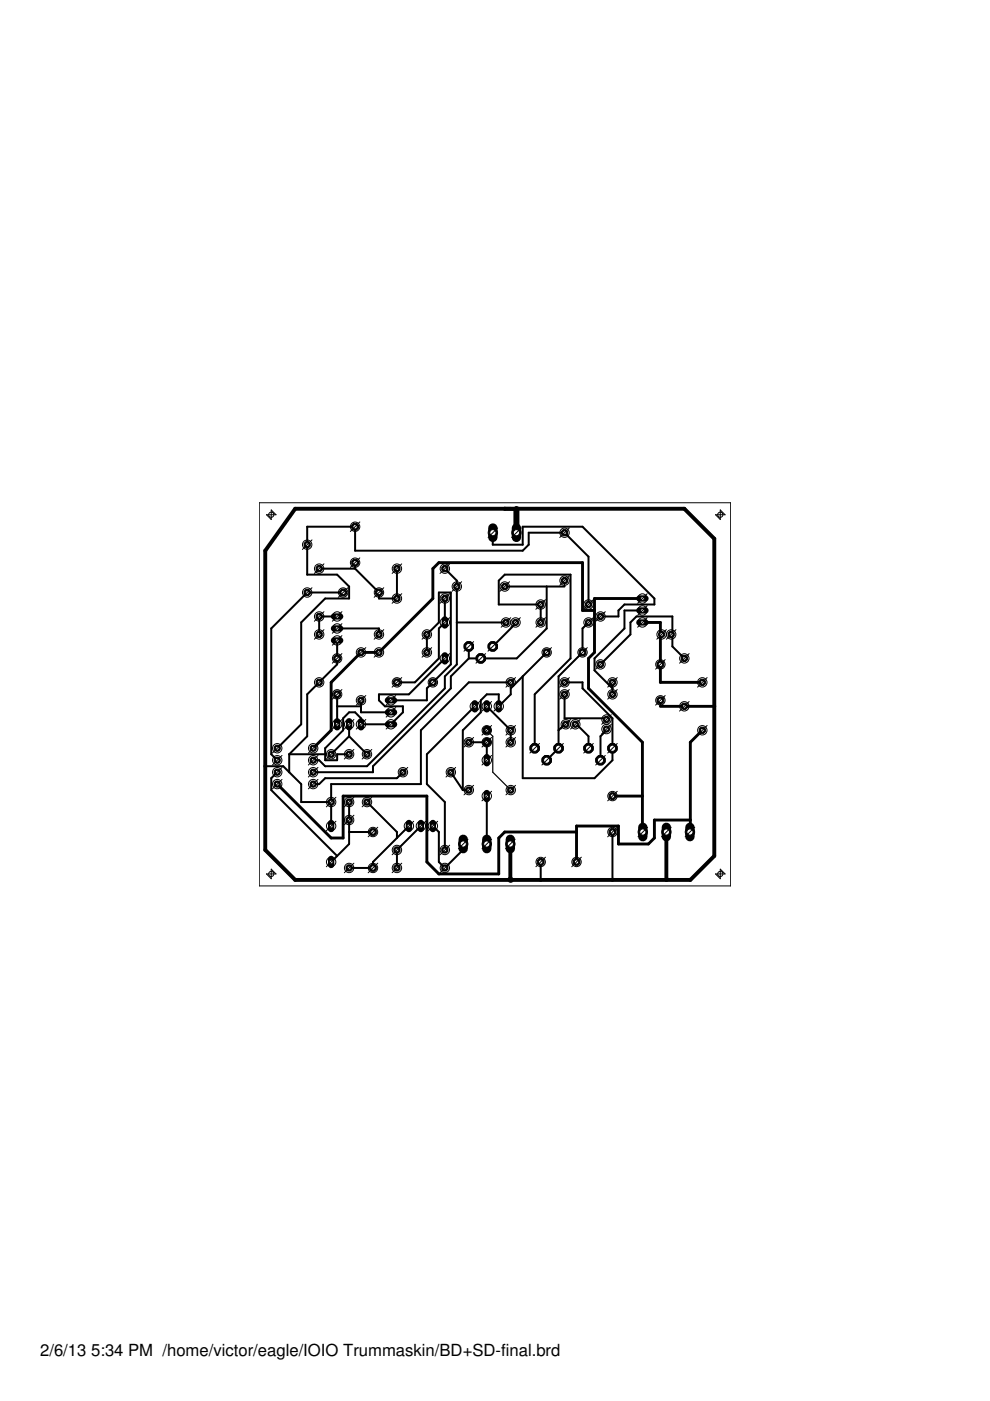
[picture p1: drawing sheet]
<svg xmlns="http://www.w3.org/2000/svg" width="210mm" height="297mm" viewBox="0 0 210 297" stroke-linecap="round" stroke-linejoin="round" font-family="sans-serif">
<defs><g id="words">
<g font-size="3.5">
<text x="8.5" y="287.5">2/6/13</text>
<text x="19.3" y="287.5">5:34 PM /home/victor/eagle/IOIO Trummaskin/BD+SD-final.brd</text>
</g>
</g></defs>
<path d="M62.6 107.9h82.5l6.3 6.3v67.3l-5 5.1h-83.8l-6.4-6.4v-63.4zM107 107.9h2.5M108.2 178.9v7.6M141.3 176.4v10.2" fill="none" stroke="#000" stroke-width=".83"/>
<path d="M109.5 107.9v5M100.7 149.1v1.3M108.2 186.5l.1 .1" fill="none" stroke="#000" stroke-width="1.3"/>
<g fill="none" stroke="#000" stroke-width=".42">
<path d="M75.3 119.3v1.3M104.5 112.9v2.6h6.3v-3.8h12.7l15.2 15.2v1.3h-6.3l-1.3 1.2v1.3h-3.8M67.7 120.6h7.6M71.5 135.8v5.1l-6.4 6.3v8.9l-3.8 3.8M71.5 133.2h8.8v1.3M71.5 130.7h-3.8v3.8M72.7 125.6h-7.6l-7.6 7.6v26.7l1.3 1.3M75.3 120.6l5 5v1.3h3.9v-6.3M90.5 138.3v-3.8l2.5-2.5v-6.4h2.6v15.3l-5.1 5v2.6h-7.6M94.3 126.9v5.1l-1.3 1.2v6.4l-5 5.1h-3.8M94.3 139.6l-7.6 7.6h-6.4v1.3l1.3 1.3h3.8v1.2l-2.5 2.6h-6.4v-1.3l-1.2-1.3h-1.3l-1.3 1.3v2.5l-3.8 3.8v2.6h2.6v-1.3h2.5M94.3 120.6l2.6 2.5v17.8l-2.6 2.5v2.5l-16.5 16.6h-8.9l-1.2-1.3h-1.3"/>
<path d="M96.9 132h10.4M99.4 139.6l-3.8 3.8v2.5l-16.5 16.6v1.2h-12.7M99.4 137.1v2.5M107 124.4h12.7M109.6 132l-5.1 5.1M114.6 132v-3.8h-8.9v-5.1l1.3-1.3h14v17.8l-7.6 7.6v11.4M115.9 138.3l-7.6 7.6v1.3l-2.6 2.6v-2.6h-2.5l-1.3 1.3v2.5l-3.8 3.8v12.7M115.9 124.4v8.8l-6.3 6.4h-10.2M124.8 132l-1.3 1.2v5.1l-5.1 5.1v15.2l-2.5 2.6M124.8 128.2v-10.2l-5.1-5.1h-7.6v2.6l-1.3 1.3h-35.5v-5.1h-10.2v10.1h6.4l2.5 2.6v2.5h-5.1l-5 5.1v21.6l-5.1 5M136.2 129.4h-3.8v3.8l-6.4 6.4v2.5l3.9 3.8M145.1 139.6l-2.5-2.5v-6.4h-7.7l-1.2 1.3v2.5l-6.4 6.4"/>
<path d="M61.3 159.9h7.6M61.3 159.9v3.8M71.5 147.2v6.4M71.5 149.8h5M74 153.6v2.5M74 156.1l-3.8 3.8M74 156.1l3.8 3.8M76.5 148.5v2.5h6.4M99.4 157.4h3.8v3.8M100.7 149.8l-10.2 10.1v6.3l3.8 3.9v10.1M103.2 149.8l5.1 5v2.6M108.3 144.7h-8.9l-10.2 10.1v11.4h-19v8.9"/>
<path d="M110.8 143.4v21.6h15.2l3.9-3.8v-8.9l-6.4-6.4v-1.2h-3.8M119.7 153.6l-1.3 1.2M119.7 147.2v5.1h8.9M122.2 153.6l2.6 2.5v2.5M128.6 154.8l-1.3 1.3v5.1M129.9 144.7v2.5M140 148.5v1.3M56.2 162.5h3.8l1.3 1.2M58.8 163.7l-1.3 1.3v2.5l14 14M61.3 163.7l2.6 2.5v3.9h6.3M74 170.1v8.8l-3.8 3.9M74 176.4h5.1"/>
<path d="M77.8 170.1l6.4 6.3v1.3M85.4 163.7l-1.2 1.3h-15.3l-1.2 1.2h-1.3M86.7 175.1l-7.6 7.7v1.2h-5.1M89.2 175.1l-5 5.1v3.8M91.8 175.1l1.2 1.3v6.4l1.3 1.2 3.8-3.8v-1.3M95.6 163.7l2.5 3.8M98.1 167.5h1.3M103.2 168.8v10.1M129.9 176.4v10.2M114.6 182.8v3.8"/>
</g>
<g fill="none" stroke="#000" stroke-width=".25">
<path d="M104.5 112.9h.1M109.3 132h.3M119.7 123.1v1.3M140 134.5h.3M142.3 134.5h.3M103.2 154.8l1.3 1.3v7.6l3.8 3.8M108.3 144.7v1.2M119.7 153.6h.3M122 153.6h.2M128.6 152.3v.2M128.6 154.6v.2M98.1 178.9h.1"/>
<path d="M136.2 176.4h.1M146.3 176.4h.1"/>
</g>
<path d="M126 129.4h-2.5v-10.1h-30.5l-1.2 1.3v6.3l-11.5 11.4h-3.8l-6.3 6.4v10.1l-3.8 3.8M136.2 126.9h-10.2v11.4l-1.2 1.3v6.3l11.4 11.5v19M136.2 132h3.8v12.7h8.9M140 149.8h11.4M148.9 154.8l-2.5 2.6v19M58.8 166.2l11.4 11.5h2.5v-8.9h17.8v14l2.5 2.5h12.7v-7.6l1.3-1.3h15.2M129.9 168.8h6.3M146.4 173.9h-7.7v3.8l-1.2 1.2h-6.4v-3.8h-8.9v7.7" fill="none" stroke="#000" stroke-width=".61"/>
<circle cx="100.7" cy="149.8" r=".4" fill="#fff" stroke="#000" stroke-width=".21"/>
<path d="M105.7 149.1v1.3" fill="none" stroke="#000" stroke-width="1.3"/>
<circle cx="105.7" cy="149.8" r=".4" fill="#fff" stroke="#000" stroke-width=".21"/>
<path d="M103.2 149.1v1.3" fill="none" stroke="#000" stroke-width="1.3"/>
<circle cx="103.2" cy="149.8" r=".4" fill="#fff" stroke="#000" stroke-width=".21"/>
<path d="M86.7 174.5v1.3" fill="none" stroke="#000" stroke-width="1.3"/>
<circle cx="86.7" cy="175.1" r=".4" fill="#fff" stroke="#000" stroke-width=".21"/>
<path d="M91.8 174.5v1.3" fill="none" stroke="#000" stroke-width="1.3"/>
<circle cx="91.8" cy="175.1" r=".4" fill="#fff" stroke="#000" stroke-width=".21"/>
<path d="M89.2 174.5v1.3" fill="none" stroke="#000" stroke-width="1.3"/>
<circle cx="89.2" cy="175.1" r=".4" fill="#fff" stroke="#000" stroke-width=".21"/>
<circle cx="99.4" cy="167.5" r=".71" fill="#000" stroke="#000" stroke-width=".21"/>
<circle cx="99.4" cy="167.5" r=".4" fill="#fff" stroke="#000" stroke-width=".21"/>
<circle cx="99.4" cy="157.4" r=".71" fill="#000" stroke="#000" stroke-width=".21"/>
<circle cx="99.4" cy="157.4" r=".4" fill="#fff" stroke="#000" stroke-width=".21"/>
<circle cx="108.3" cy="157.4" r=".71" fill="#000" stroke="#000" stroke-width=".21"/>
<circle cx="108.3" cy="157.4" r=".4" fill="#fff" stroke="#000" stroke-width=".21"/>
<circle cx="108.3" cy="167.5" r=".71" fill="#000" stroke="#000" stroke-width=".21"/>
<circle cx="108.3" cy="167.5" r=".4" fill="#fff" stroke="#000" stroke-width=".21"/>
<circle cx="108.3" cy="144.7" r=".71" fill="#000" stroke="#000" stroke-width=".21"/>
<circle cx="108.3" cy="144.7" r=".4" fill="#fff" stroke="#000" stroke-width=".21"/>
<circle cx="108.3" cy="154.8" r=".71" fill="#000" stroke="#000" stroke-width=".21"/>
<circle cx="108.3" cy="154.8" r=".4" fill="#fff" stroke="#000" stroke-width=".21"/>
<circle cx="94.3" cy="180.2" r=".71" fill="#000" stroke="#000" stroke-width=".21"/>
<circle cx="94.3" cy="180.2" r=".4" fill="#fff" stroke="#000" stroke-width=".21"/>
<circle cx="84.2" cy="180.2" r=".71" fill="#000" stroke="#000" stroke-width=".21"/>
<circle cx="84.2" cy="180.2" r=".4" fill="#fff" stroke="#000" stroke-width=".21"/>
<circle cx="84.2" cy="184" r=".71" fill="#000" stroke="#000" stroke-width=".21"/>
<circle cx="84.2" cy="184" r=".4" fill="#fff" stroke="#000" stroke-width=".21"/>
<circle cx="94.3" cy="184" r=".71" fill="#000" stroke="#000" stroke-width=".21"/>
<circle cx="94.3" cy="184" r=".4" fill="#fff" stroke="#000" stroke-width=".21"/>
<circle cx="103.2" cy="157.4" r=".87" fill="#000" stroke="#000" stroke-width=".21"/>
<circle cx="103.2" cy="157.4" r=".4" fill="#fff" stroke="#000" stroke-width=".21"/>
<circle cx="103.2" cy="154.8" r=".87" fill="#000" stroke="#000" stroke-width=".21"/>
<circle cx="103.2" cy="154.8" r=".4" fill="#fff" stroke="#000" stroke-width=".21"/>
<path d="M103.2 160.5v1.3" fill="none" stroke="#000" stroke-width="1.3"/>
<circle cx="103.2" cy="161.2" r=".4" fill="#fff" stroke="#000" stroke-width=".21"/>
<path d="M103.2 168.1v1.4" fill="none" stroke="#000" stroke-width="1.3"/>
<circle cx="103.2" cy="168.8" r=".4" fill="#fff" stroke="#000" stroke-width=".21"/>
<circle cx="79.1" cy="184" r=".78" fill="#000" stroke="#000" stroke-width=".21"/>
<circle cx="79.1" cy="184" r=".47" fill="#fff" stroke="#000" stroke-width=".21"/>
<circle cx="79.1" cy="176.4" r=".78" fill="#000" stroke="#000" stroke-width=".21"/>
<circle cx="79.1" cy="176.4" r=".47" fill="#fff" stroke="#000" stroke-width=".21"/>
<circle cx="74" cy="173.9" r=".71" fill="#000" stroke="#000" stroke-width=".21"/>
<circle cx="74" cy="173.9" r=".4" fill="#fff" stroke="#000" stroke-width=".21"/>
<circle cx="74" cy="184" r=".71" fill="#000" stroke="#000" stroke-width=".21"/>
<circle cx="74" cy="184" r=".4" fill="#fff" stroke="#000" stroke-width=".21"/>
<circle cx="74" cy="159.9" r=".71" fill="#000" stroke="#000" stroke-width=".21"/>
<circle cx="74" cy="159.9" r=".4" fill="#fff" stroke="#000" stroke-width=".21"/>
<circle cx="74" cy="170.1" r=".71" fill="#000" stroke="#000" stroke-width=".21"/>
<circle cx="74" cy="170.1" r=".4" fill="#fff" stroke="#000" stroke-width=".21"/>
<path d="M70.2 182.1v1.3" fill="none" stroke="#000" stroke-width="1.3"/>
<circle cx="70.2" cy="182.8" r=".4" fill="#fff" stroke="#000" stroke-width=".21"/>
<path d="M70.2 174.5v1.3" fill="none" stroke="#000" stroke-width="1.3"/>
<circle cx="70.2" cy="175.1" r=".4" fill="#fff" stroke="#000" stroke-width=".21"/>
<circle cx="58.8" cy="158.6" r=".66" fill="#000" stroke="#000" stroke-width=".21"/>
<circle cx="58.8" cy="158.6" r=".4" fill="#fff" stroke="#000" stroke-width=".21"/>
<circle cx="58.8" cy="161.2" r=".66" fill="#000" stroke="#000" stroke-width=".21"/>
<circle cx="58.8" cy="161.2" r=".4" fill="#fff" stroke="#000" stroke-width=".21"/>
<circle cx="66.4" cy="161.2" r=".66" fill="#000" stroke="#000" stroke-width=".21"/>
<circle cx="66.4" cy="161.2" r=".4" fill="#fff" stroke="#000" stroke-width=".21"/>
<circle cx="66.4" cy="158.6" r=".66" fill="#000" stroke="#000" stroke-width=".21"/>
<circle cx="66.4" cy="158.6" r=".4" fill="#fff" stroke="#000" stroke-width=".21"/>
<circle cx="58.8" cy="163.7" r=".66" fill="#000" stroke="#000" stroke-width=".21"/>
<circle cx="58.8" cy="163.7" r=".4" fill="#fff" stroke="#000" stroke-width=".21"/>
<circle cx="58.8" cy="166.2" r=".66" fill="#000" stroke="#000" stroke-width=".21"/>
<circle cx="58.8" cy="166.2" r=".4" fill="#fff" stroke="#000" stroke-width=".21"/>
<circle cx="66.4" cy="163.7" r=".66" fill="#000" stroke="#000" stroke-width=".21"/>
<circle cx="66.4" cy="163.7" r=".4" fill="#fff" stroke="#000" stroke-width=".21"/>
<circle cx="66.4" cy="166.2" r=".66" fill="#000" stroke="#000" stroke-width=".21"/>
<circle cx="66.4" cy="166.2" r=".4" fill="#fff" stroke="#000" stroke-width=".21"/>
<circle cx="77.8" cy="159.9" r=".71" fill="#000" stroke="#000" stroke-width=".21"/>
<circle cx="77.8" cy="159.9" r=".4" fill="#fff" stroke="#000" stroke-width=".21"/>
<circle cx="77.8" cy="170.1" r=".71" fill="#000" stroke="#000" stroke-width=".21"/>
<circle cx="77.8" cy="170.1" r=".4" fill="#fff" stroke="#000" stroke-width=".21"/>
<circle cx="70.2" cy="170.1" r=".71" fill="#000" stroke="#000" stroke-width=".21"/>
<circle cx="70.2" cy="170.1" r=".4" fill="#fff" stroke="#000" stroke-width=".21"/>
<circle cx="70.2" cy="159.9" r=".71" fill="#000" stroke="#000" stroke-width=".21"/>
<circle cx="70.2" cy="159.9" r=".4" fill="#fff" stroke="#000" stroke-width=".21"/>
<circle cx="76.5" cy="148.5" r=".71" fill="#000" stroke="#000" stroke-width=".21"/>
<circle cx="76.5" cy="148.5" r=".4" fill="#fff" stroke="#000" stroke-width=".21"/>
<circle cx="76.5" cy="138.3" r=".71" fill="#000" stroke="#000" stroke-width=".21"/>
<circle cx="76.5" cy="138.3" r=".4" fill="#fff" stroke="#000" stroke-width=".21"/>
<circle cx="90.5" cy="138.3" r=".71" fill="#000" stroke="#000" stroke-width=".21"/>
<circle cx="90.5" cy="138.3" r=".4" fill="#fff" stroke="#000" stroke-width=".21"/>
<circle cx="80.3" cy="138.3" r=".71" fill="#000" stroke="#000" stroke-width=".21"/>
<circle cx="80.3" cy="138.3" r=".4" fill="#fff" stroke="#000" stroke-width=".21"/>
<circle cx="71.5" cy="147.2" r=".78" fill="#000" stroke="#000" stroke-width=".21"/>
<circle cx="71.5" cy="147.2" r=".47" fill="#fff" stroke="#000" stroke-width=".21"/>
<circle cx="71.5" cy="139.6" r=".78" fill="#000" stroke="#000" stroke-width=".21"/>
<circle cx="71.5" cy="139.6" r=".47" fill="#fff" stroke="#000" stroke-width=".21"/>
<path d="M82.2 148.5h1.4" fill="none" stroke="#000" stroke-width="1.3"/>
<circle cx="82.9" cy="148.5" r=".4" fill="#fff" stroke="#000" stroke-width=".21"/>
<path d="M82.2 153.6h1.4" fill="none" stroke="#000" stroke-width="1.3"/>
<circle cx="82.9" cy="153.6" r=".4" fill="#fff" stroke="#000" stroke-width=".21"/>
<path d="M82.2 151h1.4" fill="none" stroke="#000" stroke-width="1.3"/>
<circle cx="82.9" cy="151" r=".4" fill="#fff" stroke="#000" stroke-width=".21"/>
<path d="M71.5 152.9v1.3" fill="none" stroke="#000" stroke-width="1.3"/>
<circle cx="71.5" cy="153.6" r=".4" fill="#fff" stroke="#000" stroke-width=".21"/>
<path d="M76.5 152.9v1.3" fill="none" stroke="#000" stroke-width="1.3"/>
<circle cx="76.5" cy="153.6" r=".4" fill="#fff" stroke="#000" stroke-width=".21"/>
<path d="M74 152.9v1.3" fill="none" stroke="#000" stroke-width="1.3"/>
<circle cx="74" cy="153.6" r=".4" fill="#fff" stroke="#000" stroke-width=".21"/>
<circle cx="91.8" cy="144.7" r=".78" fill="#000" stroke="#000" stroke-width=".21"/>
<circle cx="91.8" cy="144.7" r=".47" fill="#fff" stroke="#000" stroke-width=".21"/>
<circle cx="84.2" cy="144.7" r=".78" fill="#000" stroke="#000" stroke-width=".21"/>
<circle cx="84.2" cy="144.7" r=".47" fill="#fff" stroke="#000" stroke-width=".21"/>
<path d="M94.3 138.9v1.4" fill="none" stroke="#000" stroke-width="1.3"/>
<circle cx="94.3" cy="139.6" r=".4" fill="#fff" stroke="#000" stroke-width=".21"/>
<path d="M94.3 131.3v1.3" fill="none" stroke="#000" stroke-width="1.3"/>
<circle cx="94.3" cy="132" r=".4" fill="#fff" stroke="#000" stroke-width=".21"/>
<circle cx="84.2" cy="126.9" r=".71" fill="#000" stroke="#000" stroke-width=".21"/>
<circle cx="84.2" cy="126.9" r=".4" fill="#fff" stroke="#000" stroke-width=".21"/>
<circle cx="94.3" cy="126.9" r=".71" fill="#000" stroke="#000" stroke-width=".21"/>
<circle cx="94.3" cy="126.9" r=".4" fill="#fff" stroke="#000" stroke-width=".21"/>
<path d="M70.8 130.7h1.3" fill="none" stroke="#000" stroke-width="1.3"/>
<circle cx="71.5" cy="130.7" r=".4" fill="#fff" stroke="#000" stroke-width=".21"/>
<path d="M70.8 135.8h1.3" fill="none" stroke="#000" stroke-width="1.3"/>
<circle cx="71.5" cy="135.8" r=".4" fill="#fff" stroke="#000" stroke-width=".21"/>
<path d="M70.8 133.2h1.3" fill="none" stroke="#000" stroke-width="1.3"/>
<circle cx="71.5" cy="133.2" r=".4" fill="#fff" stroke="#000" stroke-width=".21"/>
<circle cx="67.7" cy="144.7" r=".71" fill="#000" stroke="#000" stroke-width=".21"/>
<circle cx="67.7" cy="144.7" r=".4" fill="#fff" stroke="#000" stroke-width=".21"/>
<circle cx="67.7" cy="134.5" r=".71" fill="#000" stroke="#000" stroke-width=".21"/>
<circle cx="67.7" cy="134.5" r=".4" fill="#fff" stroke="#000" stroke-width=".21"/>
<circle cx="67.7" cy="130.7" r=".71" fill="#000" stroke="#000" stroke-width=".21"/>
<circle cx="67.7" cy="130.7" r=".4" fill="#fff" stroke="#000" stroke-width=".21"/>
<circle cx="67.7" cy="120.6" r=".71" fill="#000" stroke="#000" stroke-width=".21"/>
<circle cx="67.7" cy="120.6" r=".4" fill="#fff" stroke="#000" stroke-width=".21"/>
<circle cx="80.3" cy="134.5" r=".71" fill="#000" stroke="#000" stroke-width=".21"/>
<circle cx="80.3" cy="134.5" r=".4" fill="#fff" stroke="#000" stroke-width=".21"/>
<circle cx="90.5" cy="134.5" r=".71" fill="#000" stroke="#000" stroke-width=".21"/>
<circle cx="90.5" cy="134.5" r=".4" fill="#fff" stroke="#000" stroke-width=".21"/>
<circle cx="72.7" cy="125.6" r=".78" fill="#000" stroke="#000" stroke-width=".21"/>
<circle cx="72.7" cy="125.6" r=".47" fill="#fff" stroke="#000" stroke-width=".21"/>
<circle cx="80.3" cy="125.6" r=".78" fill="#000" stroke="#000" stroke-width=".21"/>
<circle cx="80.3" cy="125.6" r=".47" fill="#fff" stroke="#000" stroke-width=".21"/>
<circle cx="75.3" cy="119.3" r=".78" fill="#000" stroke="#000" stroke-width=".21"/>
<circle cx="75.3" cy="119.3" r=".47" fill="#fff" stroke="#000" stroke-width=".21"/>
<circle cx="75.3" cy="111.7" r=".78" fill="#000" stroke="#000" stroke-width=".21"/>
<circle cx="75.3" cy="111.7" r=".47" fill="#fff" stroke="#000" stroke-width=".21"/>
<circle cx="65.1" cy="115.5" r=".71" fill="#000" stroke="#000" stroke-width=".21"/>
<circle cx="65.1" cy="115.5" r=".4" fill="#fff" stroke="#000" stroke-width=".21"/>
<circle cx="65.1" cy="125.6" r=".71" fill="#000" stroke="#000" stroke-width=".21"/>
<circle cx="65.1" cy="125.6" r=".4" fill="#fff" stroke="#000" stroke-width=".21"/>
<circle cx="95.6" cy="163.7" r=".71" fill="#000" stroke="#000" stroke-width=".21"/>
<circle cx="95.6" cy="163.7" r=".4" fill="#fff" stroke="#000" stroke-width=".21"/>
<circle cx="85.4" cy="163.7" r=".71" fill="#000" stroke="#000" stroke-width=".21"/>
<circle cx="85.4" cy="163.7" r=".4" fill="#fff" stroke="#000" stroke-width=".21"/>
<circle cx="96.9" cy="124.4" r=".71" fill="#000" stroke="#000" stroke-width=".21"/>
<circle cx="96.9" cy="124.4" r=".4" fill="#fff" stroke="#000" stroke-width=".21"/>
<circle cx="107" cy="124.4" r=".71" fill="#000" stroke="#000" stroke-width=".21"/>
<circle cx="107" cy="124.4" r=".4" fill="#fff" stroke="#000" stroke-width=".21"/>
<circle cx="119.7" cy="123.1" r=".71" fill="#000" stroke="#000" stroke-width=".21"/>
<circle cx="119.7" cy="123.1" r=".4" fill="#fff" stroke="#000" stroke-width=".21"/>
<circle cx="119.7" cy="112.9" r=".71" fill="#000" stroke="#000" stroke-width=".21"/>
<circle cx="119.7" cy="112.9" r=".4" fill="#fff" stroke="#000" stroke-width=".21"/>
<circle cx="107.3" cy="132" r=".71" fill="#000" stroke="#000" stroke-width=".21"/>
<circle cx="107.3" cy="132" r=".4" fill="#fff" stroke="#000" stroke-width=".21"/>
<circle cx="109.3" cy="132" r=".66" fill="#000" stroke="#000" stroke-width=".21"/>
<circle cx="109.3" cy="132" r=".4" fill="#fff" stroke="#000" stroke-width=".21"/>
<circle cx="94.3" cy="120.6" r=".71" fill="#000" stroke="#000" stroke-width=".21"/>
<circle cx="94.3" cy="120.6" r=".4" fill="#fff" stroke="#000" stroke-width=".21"/>
<circle cx="84.2" cy="120.6" r=".71" fill="#000" stroke="#000" stroke-width=".21"/>
<circle cx="84.2" cy="120.6" r=".4" fill="#fff" stroke="#000" stroke-width=".21"/>
<circle cx="114.6" cy="128.2" r=".71" fill="#000" stroke="#000" stroke-width=".21"/>
<circle cx="114.6" cy="128.2" r=".4" fill="#fff" stroke="#000" stroke-width=".21"/>
<circle cx="124.8" cy="128.2" r=".71" fill="#000" stroke="#000" stroke-width=".21"/>
<circle cx="124.8" cy="128.2" r=".4" fill="#fff" stroke="#000" stroke-width=".21"/>
<circle cx="124.8" cy="132" r=".71" fill="#000" stroke="#000" stroke-width=".21"/>
<circle cx="124.8" cy="132" r=".4" fill="#fff" stroke="#000" stroke-width=".21"/>
<circle cx="114.6" cy="132" r=".71" fill="#000" stroke="#000" stroke-width=".21"/>
<circle cx="114.6" cy="132" r=".4" fill="#fff" stroke="#000" stroke-width=".21"/>
<circle cx="123.5" cy="138.3" r=".78" fill="#000" stroke="#000" stroke-width=".21"/>
<circle cx="123.5" cy="138.3" r=".47" fill="#fff" stroke="#000" stroke-width=".21"/>
<circle cx="115.9" cy="138.3" r=".78" fill="#000" stroke="#000" stroke-width=".21"/>
<circle cx="115.9" cy="138.3" r=".47" fill="#fff" stroke="#000" stroke-width=".21"/>
<circle cx="120" cy="153.6" r=".71" fill="#000" stroke="#000" stroke-width=".21"/>
<circle cx="120" cy="153.6" r=".4" fill="#fff" stroke="#000" stroke-width=".21"/>
<circle cx="122" cy="153.6" r=".66" fill="#000" stroke="#000" stroke-width=".21"/>
<circle cx="122" cy="153.6" r=".4" fill="#fff" stroke="#000" stroke-width=".21"/>
<circle cx="128.6" cy="152.5" r=".71" fill="#000" stroke="#000" stroke-width=".21"/>
<circle cx="128.6" cy="152.5" r=".4" fill="#fff" stroke="#000" stroke-width=".21"/>
<circle cx="128.6" cy="154.6" r=".66" fill="#000" stroke="#000" stroke-width=".21"/>
<circle cx="128.6" cy="154.6" r=".4" fill="#fff" stroke="#000" stroke-width=".21"/>
<circle cx="129.9" cy="147.2" r=".71" fill="#000" stroke="#000" stroke-width=".21"/>
<circle cx="129.9" cy="147.2" r=".4" fill="#fff" stroke="#000" stroke-width=".21"/>
<circle cx="119.7" cy="147.2" r=".71" fill="#000" stroke="#000" stroke-width=".21"/>
<circle cx="119.7" cy="147.2" r=".4" fill="#fff" stroke="#000" stroke-width=".21"/>
<circle cx="119.7" cy="144.7" r=".71" fill="#000" stroke="#000" stroke-width=".21"/>
<circle cx="119.7" cy="144.7" r=".4" fill="#fff" stroke="#000" stroke-width=".21"/>
<circle cx="129.9" cy="144.7" r=".71" fill="#000" stroke="#000" stroke-width=".21"/>
<circle cx="129.9" cy="144.7" r=".4" fill="#fff" stroke="#000" stroke-width=".21"/>
<path d="M135.6 126.9h1.3" fill="none" stroke="#000" stroke-width="1.3"/>
<circle cx="136.2" cy="126.9" r=".4" fill="#fff" stroke="#000" stroke-width=".21"/>
<path d="M135.6 132h1.3" fill="none" stroke="#000" stroke-width="1.3"/>
<circle cx="136.2" cy="132" r=".4" fill="#fff" stroke="#000" stroke-width=".21"/>
<path d="M135.6 129.4h1.3" fill="none" stroke="#000" stroke-width="1.3"/>
<circle cx="136.2" cy="129.4" r=".4" fill="#fff" stroke="#000" stroke-width=".21"/>
<circle cx="148.9" cy="154.8" r=".71" fill="#000" stroke="#000" stroke-width=".21"/>
<circle cx="148.9" cy="154.8" r=".4" fill="#fff" stroke="#000" stroke-width=".21"/>
<circle cx="148.9" cy="144.7" r=".71" fill="#000" stroke="#000" stroke-width=".21"/>
<circle cx="148.9" cy="144.7" r=".4" fill="#fff" stroke="#000" stroke-width=".21"/>
<circle cx="140" cy="140.9" r=".78" fill="#000" stroke="#000" stroke-width=".21"/>
<circle cx="140" cy="140.9" r=".47" fill="#fff" stroke="#000" stroke-width=".21"/>
<circle cx="140" cy="148.5" r=".78" fill="#000" stroke="#000" stroke-width=".21"/>
<circle cx="140" cy="148.5" r=".47" fill="#fff" stroke="#000" stroke-width=".21"/>
<circle cx="142.3" cy="134.5" r=".71" fill="#000" stroke="#000" stroke-width=".21"/>
<circle cx="142.3" cy="134.5" r=".4" fill="#fff" stroke="#000" stroke-width=".21"/>
<circle cx="140.3" cy="134.5" r=".66" fill="#000" stroke="#000" stroke-width=".21"/>
<circle cx="140.3" cy="134.5" r=".4" fill="#fff" stroke="#000" stroke-width=".21"/>
<circle cx="145.1" cy="149.8" r=".71" fill="#000" stroke="#000" stroke-width=".21"/>
<circle cx="145.1" cy="149.8" r=".4" fill="#fff" stroke="#000" stroke-width=".21"/>
<circle cx="145.1" cy="139.6" r=".71" fill="#000" stroke="#000" stroke-width=".21"/>
<circle cx="145.1" cy="139.6" r=".4" fill="#fff" stroke="#000" stroke-width=".21"/>
<circle cx="127.3" cy="140.9" r=".71" fill="#000" stroke="#000" stroke-width=".21"/>
<circle cx="127.3" cy="140.9" r=".4" fill="#fff" stroke="#000" stroke-width=".21"/>
<circle cx="127.3" cy="130.7" r=".71" fill="#000" stroke="#000" stroke-width=".21"/>
<circle cx="127.3" cy="130.7" r=".4" fill="#fff" stroke="#000" stroke-width=".21"/>
<path d="M104.5 112v1.9" fill="none" stroke="#000" stroke-width="2"/>
<circle cx="104.5" cy="112.9" r=".66" fill="#fff" stroke="#000" stroke-width=".21"/>
<path d="M109.5 112v1.9" fill="none" stroke="#000" stroke-width="2"/>
<circle cx="109.5" cy="112.9" r=".66" fill="#fff" stroke="#000" stroke-width=".21"/>
<path d="M98.2 177.9v2" fill="none" stroke="#000" stroke-width="2"/>
<circle cx="98.2" cy="178.9" r=".66" fill="#fff" stroke="#000" stroke-width=".21"/>
<path d="M103.2 177.9v2" fill="none" stroke="#000" stroke-width="2"/>
<circle cx="103.2" cy="178.9" r=".66" fill="#fff" stroke="#000" stroke-width=".21"/>
<path d="M108.2 177.9v2" fill="none" stroke="#000" stroke-width="2"/>
<circle cx="108.2" cy="178.9" r=".66" fill="#fff" stroke="#000" stroke-width=".21"/>
<circle cx="118.4" cy="158.6" r="1.07" fill="#000" stroke="#000" stroke-width=".21"/>
<circle cx="118.4" cy="158.6" r=".66" fill="#fff" stroke="#000" stroke-width=".21"/>
<circle cx="115.9" cy="161.2" r="1.07" fill="#000" stroke="#000" stroke-width=".21"/>
<circle cx="115.9" cy="161.2" r=".66" fill="#fff" stroke="#000" stroke-width=".21"/>
<circle cx="113.4" cy="158.6" r="1.07" fill="#000" stroke="#000" stroke-width=".21"/>
<circle cx="113.4" cy="158.6" r=".66" fill="#fff" stroke="#000" stroke-width=".21"/>
<circle cx="104.5" cy="137.1" r="1.07" fill="#000" stroke="#000" stroke-width=".21"/>
<circle cx="104.5" cy="137.1" r=".66" fill="#fff" stroke="#000" stroke-width=".21"/>
<circle cx="101.9" cy="139.6" r="1.07" fill="#000" stroke="#000" stroke-width=".21"/>
<circle cx="101.9" cy="139.6" r=".66" fill="#fff" stroke="#000" stroke-width=".21"/>
<circle cx="99.4" cy="137.1" r="1.07" fill="#000" stroke="#000" stroke-width=".21"/>
<circle cx="99.4" cy="137.1" r=".66" fill="#fff" stroke="#000" stroke-width=".21"/>
<circle cx="129.9" cy="158.6" r="1.07" fill="#000" stroke="#000" stroke-width=".21"/>
<circle cx="129.9" cy="158.6" r=".66" fill="#fff" stroke="#000" stroke-width=".21"/>
<circle cx="127.3" cy="161.2" r="1.07" fill="#000" stroke="#000" stroke-width=".21"/>
<circle cx="127.3" cy="161.2" r=".66" fill="#fff" stroke="#000" stroke-width=".21"/>
<circle cx="124.8" cy="158.6" r="1.07" fill="#000" stroke="#000" stroke-width=".21"/>
<circle cx="124.8" cy="158.6" r=".66" fill="#fff" stroke="#000" stroke-width=".21"/>
<circle cx="129.9" cy="168.8" r=".78" fill="#000" stroke="#000" stroke-width=".21"/>
<circle cx="129.9" cy="168.8" r=".47" fill="#fff" stroke="#000" stroke-width=".21"/>
<circle cx="129.9" cy="176.4" r=".78" fill="#000" stroke="#000" stroke-width=".21"/>
<circle cx="129.9" cy="176.4" r=".47" fill="#fff" stroke="#000" stroke-width=".21"/>
<circle cx="114.6" cy="182.8" r=".78" fill="#000" stroke="#000" stroke-width=".21"/>
<circle cx="114.6" cy="182.8" r=".47" fill="#fff" stroke="#000" stroke-width=".21"/>
<circle cx="122.2" cy="182.8" r=".78" fill="#000" stroke="#000" stroke-width=".21"/>
<circle cx="122.2" cy="182.8" r=".47" fill="#fff" stroke="#000" stroke-width=".21"/>
<path d="M136.3 175.4v2" fill="none" stroke="#000" stroke-width="2"/>
<circle cx="136.3" cy="176.4" r=".66" fill="#fff" stroke="#000" stroke-width=".21"/>
<path d="M141.3 175.4v2" fill="none" stroke="#000" stroke-width="2"/>
<circle cx="141.3" cy="176.4" r=".66" fill="#fff" stroke="#000" stroke-width=".21"/>
<path d="M146.3 175.4v2" fill="none" stroke="#000" stroke-width="2"/>
<circle cx="146.3" cy="176.4" r=".66" fill="#fff" stroke="#000" stroke-width=".21"/>
<g fill="none" stroke="#000" stroke-width=".21">
<path d="M55 106.6h99.9v81.2h-99.9zM57.5 108.1v2.1l-1-1.1h2zM66.1 114.5l-2 2M68.7 119.5l-2 2.1M76.3 118.3l-2 2M76.3 110.7l-2 2M85.2 119.5l-2.1 2.1M95.3 119.5l-2 2.1M105.5 111.9l-2 2.1M110.5 111.9l-2 2.1M120.7 111.9l-2 2.1M152.7 108.1v2.1l-1-1.1h2z"/>
<path d="M66.1 124.6l-2 2M68.7 133.5l-2 2M68.7 129.7l-2 2M72.5 138.6l-2 2M72.5 129.7l-2 2M72.5 134.8l-2 2M72.5 132.2l-2 2.1M73.8 124.6l-2.1 2M77.6 137.3l-2.1 2M81.4 137.3l-2.1 2M81.4 133.5l-2.1 2M81.4 124.6l-2.1 2"/>
<path d="M85.2 125.9l-2.1 2M91.5 133.5l-2 2M91.5 137.3l-2 2M95.3 138.6l-2 2M95.3 131l-2 2M95.3 125.9l-2 2M97.9 123.3l-2.1 2.1M100.4 136l-2 2.1M103 138.6l-2.1 2M105.5 136l-2 2.1M108 123.3l-2 2.1M108.3 131l-2 2"/>
<path d="M110.3 131l-2 2M115.7 127.1l-2.1 2.1M115.7 131l-2.1 2M116.9 137.3l-2 2M120.7 122.1l-2 2M124.5 137.3l-2 2M125.8 127.1l-2 2.1M125.8 131l-2 2M128.3 129.7l-2 2M128.3 139.8l-2 2.1M137.2 128.4l-2 2.1M137.2 125.9l-2 2"/>
<path d="M137.2 131l-2 2M141 139.8l-2 2.1M141.3 133.5l-2 2M143.3 133.5l-2 2M146.1 138.6l-2 2M59.8 157.6l-2 2.1M67.4 157.6l-2 2.1M68.7 143.7l-2 2M71.2 158.9l-2 2M72.5 152.5l-2 2.1M72.5 146.2l-2 2M75 158.9l-2 2"/>
<path d="M75 152.5l-2 2.1M77.6 147.5l-2.1 2M77.6 152.5l-2.1 2.1M78.8 158.9l-2 2M83.9 147.5l-2 2M83.9 152.5l-2 2.1M83.9 150l-2 2M85.2 143.7l-2.1 2M92.8 143.7l-2 2M100.4 156.4l-2 2M101.7 148.7l-2 2.1M104.2 148.7l-2 2.1"/>
<path d="M104.2 156.4l-2 2M104.2 153.8l-2 2.1M106.8 148.7l-2.1 2.1M109.3 143.7l-2 2M109.3 156.4l-2 2M109.3 153.8l-2 2.1M114.4 157.6l-2 2.1M119.4 157.6l-2 2.1M120.7 143.7l-2 2M120.7 146.2l-2 2M121 152.5l-2.1 2.1M123 152.5l-2 2.1"/>
<path d="M125.8 157.6l-2 2.1M129.6 151.5l-2 2.1M129.6 153.6l-2 2M130.9 143.7l-2.1 2M130.9 146.2l-2.1 2M130.9 157.6l-2.1 2.1M141 147.5l-2 2M146.1 148.7l-2 2.1M149.9 153.8l-2 2.1M149.9 143.7l-2 2M59.8 160.2l-2 2M59.8 162.7l-2 2"/>
<path d="M59.8 165.2l-2 2.1M67.4 160.2l-2 2M67.4 162.7l-2 2M67.4 165.2l-2 2.1M71.2 174.1l-2 2M71.2 169l-2 2.1M75 172.8l-2 2.1M75 169l-2 2.1M78.8 169l-2 2.1M80.1 175.4l-2 2M85.2 179.2l-2.1 2M86.4 162.7l-2 2"/>
<path d="M87.7 174.1l-2 2M90.3 174.1l-2.1 2M92.8 174.1l-2 2M95.3 179.2l-2 2M96.6 162.7l-2 2M99.2 177.9l-2 2.1M100.4 166.5l-2 2M104.2 160.2l-2 2M104.2 167.8l-2 2M104.2 177.9l-2 2.1M109.2 177.9l-2 2.1M109.3 166.5l-2 2"/>
<path d="M116.9 160.2l-2 2M128.3 160.2l-2 2M130.9 167.8l-2.1 2M130.9 175.4l-2.1 2M137.3 175.4l-2 2M142.3 175.4l-2 2M147.3 175.4l-2 2M56.5 185.3h2l-1-1v2zM71.2 181.7l-2 2.1M75 183l-2 2M80.1 183l-2 2M85.2 183l-2.1 2"/>
<path d="M95.3 183l-2 2M115.7 181.7l-2.1 2.1M123.3 181.7l-2.1 2.1M151.7 185.3h2l-1-1v2z"/>
<circle cx="57.5" cy="109.1" r=".55"/>
<circle cx="65.1" cy="115.5" r=".99"/>
<circle cx="75.3" cy="119.3" r=".99"/>
<circle cx="75.3" cy="111.7" r=".99"/>
<circle cx="104.5" cy="112.9" r=".99"/>
<circle cx="109.5" cy="112.9" r=".99"/>
<circle cx="119.7" cy="112.9" r=".99"/>
<circle cx="152.7" cy="109.1" r=".55"/>
<circle cx="65.1" cy="125.6" r=".99"/>
<circle cx="67.7" cy="120.6" r=".99"/>
<circle cx="67.7" cy="130.7" r=".99"/>
<circle cx="67.7" cy="134.5" r=".99"/>
<circle cx="71.5" cy="130.7" r=".99"/>
<circle cx="71.5" cy="139.6" r=".99"/>
<circle cx="71.5" cy="135.8" r=".99"/>
<circle cx="71.5" cy="133.2" r=".99"/>
<circle cx="72.7" cy="125.6" r=".99"/>
<circle cx="76.5" cy="138.3" r=".99"/>
<circle cx="80.3" cy="138.3" r=".99"/>
<circle cx="80.3" cy="134.5" r=".99"/>
<circle cx="80.3" cy="125.6" r=".99"/>
<circle cx="84.2" cy="126.9" r=".99"/>
<circle cx="84.2" cy="120.6" r=".99"/>
<circle cx="90.5" cy="138.3" r=".99"/>
<circle cx="90.5" cy="134.5" r=".99"/>
<circle cx="94.3" cy="139.6" r=".99"/>
<circle cx="94.3" cy="132" r=".99"/>
<circle cx="94.3" cy="126.9" r=".99"/>
<circle cx="94.3" cy="120.6" r=".99"/>
<circle cx="96.9" cy="124.4" r=".99"/>
<circle cx="99.4" cy="137.1" r=".99"/>
<circle cx="101.9" cy="139.6" r=".99"/>
<circle cx="104.5" cy="137.1" r=".99"/>
<circle cx="107" cy="124.4" r=".99"/>
<circle cx="107.3" cy="132" r=".99"/>
<circle cx="109.3" cy="132" r=".99"/>
<circle cx="114.6" cy="128.2" r=".99"/>
<circle cx="114.6" cy="132" r=".99"/>
<circle cx="115.9" cy="138.3" r=".99"/>
<circle cx="119.7" cy="123.1" r=".99"/>
<circle cx="123.5" cy="138.3" r=".99"/>
<circle cx="124.8" cy="128.2" r=".99"/>
<circle cx="124.8" cy="132" r=".99"/>
<circle cx="127.3" cy="130.7" r=".99"/>
<circle cx="136.2" cy="129.4" r=".99"/>
<circle cx="136.2" cy="132" r=".99"/>
<circle cx="136.2" cy="126.9" r=".99"/>
<circle cx="140.3" cy="134.5" r=".99"/>
<circle cx="142.3" cy="134.5" r=".99"/>
<circle cx="145.1" cy="139.6" r=".99"/>
<circle cx="58.8" cy="158.6" r=".99"/>
<circle cx="66.4" cy="158.6" r=".99"/>
<circle cx="67.7" cy="144.7" r=".99"/>
<circle cx="70.2" cy="159.9" r=".99"/>
<circle cx="71.5" cy="153.6" r=".99"/>
<circle cx="71.5" cy="147.2" r=".99"/>
<circle cx="74" cy="153.6" r=".99"/>
<circle cx="74" cy="159.9" r=".99"/>
<circle cx="76.5" cy="153.6" r=".99"/>
<circle cx="76.5" cy="148.5" r=".99"/>
<circle cx="77.8" cy="159.9" r=".99"/>
<circle cx="82.9" cy="151" r=".99"/>
<circle cx="82.9" cy="153.6" r=".99"/>
<circle cx="82.9" cy="148.5" r=".99"/>
<circle cx="84.2" cy="144.7" r=".99"/>
<circle cx="91.8" cy="144.7" r=".99"/>
<circle cx="99.4" cy="157.4" r=".99"/>
<circle cx="100.7" cy="149.8" r=".99"/>
<circle cx="103.2" cy="154.8" r=".99"/>
<circle cx="103.2" cy="149.8" r=".99"/>
<circle cx="103.2" cy="157.4" r=".99"/>
<circle cx="105.7" cy="149.8" r=".99"/>
<circle cx="108.3" cy="154.8" r=".99"/>
<circle cx="108.3" cy="144.7" r=".99"/>
<circle cx="108.3" cy="157.4" r=".99"/>
<circle cx="113.4" cy="158.6" r=".99"/>
<circle cx="118.4" cy="158.6" r=".99"/>
<circle cx="119.7" cy="144.7" r=".99"/>
<circle cx="119.7" cy="147.2" r=".99"/>
<circle cx="120" cy="153.6" r=".99"/>
<circle cx="122" cy="153.6" r=".99"/>
<circle cx="124.8" cy="158.6" r=".99"/>
<circle cx="127.3" cy="140.9" r=".99"/>
<circle cx="128.6" cy="152.5" r=".99"/>
<circle cx="128.6" cy="154.6" r=".99"/>
<circle cx="129.9" cy="158.6" r=".99"/>
<circle cx="129.9" cy="144.7" r=".99"/>
<circle cx="129.9" cy="147.2" r=".99"/>
<circle cx="140" cy="148.5" r=".99"/>
<circle cx="140" cy="140.9" r=".99"/>
<circle cx="145.1" cy="149.8" r=".99"/>
<circle cx="148.9" cy="144.7" r=".99"/>
<circle cx="148.9" cy="154.8" r=".99"/>
<circle cx="58.8" cy="161.2" r=".99"/>
<circle cx="58.8" cy="163.7" r=".99"/>
<circle cx="58.8" cy="166.2" r=".99"/>
<circle cx="66.4" cy="161.2" r=".99"/>
<circle cx="66.4" cy="163.7" r=".99"/>
<circle cx="66.4" cy="166.2" r=".99"/>
<circle cx="70.2" cy="170.1" r=".99"/>
<circle cx="70.2" cy="175.1" r=".99"/>
<circle cx="74" cy="170.1" r=".99"/>
<circle cx="74" cy="173.9" r=".99"/>
<circle cx="77.8" cy="170.1" r=".99"/>
<circle cx="79.1" cy="176.4" r=".99"/>
<circle cx="85.4" cy="163.7" r=".99"/>
<circle cx="86.7" cy="175.1" r=".99"/>
<circle cx="89.2" cy="175.1" r=".99"/>
<circle cx="91.8" cy="175.1" r=".99"/>
<circle cx="95.6" cy="163.7" r=".99"/>
<circle cx="98.2" cy="178.9" r=".99"/>
<circle cx="99.4" cy="167.5" r=".99"/>
<circle cx="103.2" cy="161.2" r=".99"/>
<circle cx="103.2" cy="168.8" r=".99"/>
<circle cx="103.2" cy="178.9" r=".99"/>
<circle cx="108.2" cy="178.9" r=".99"/>
<circle cx="108.3" cy="167.5" r=".99"/>
<circle cx="115.9" cy="161.2" r=".99"/>
<circle cx="127.3" cy="161.2" r=".99"/>
<circle cx="129.9" cy="168.8" r=".99"/>
<circle cx="129.9" cy="176.4" r=".99"/>
<circle cx="136.3" cy="176.4" r=".99"/>
<circle cx="141.3" cy="176.4" r=".99"/>
<circle cx="146.3" cy="176.4" r=".99"/>
<circle cx="57.5" cy="185.3" r=".55"/>
<circle cx="70.2" cy="182.8" r=".99"/>
<circle cx="74" cy="184" r=".99"/>
<circle cx="79.1" cy="184" r=".99"/>
<circle cx="84.2" cy="180.2" r=".99"/>
<circle cx="84.2" cy="184" r=".99"/>
<circle cx="94.3" cy="184" r=".99"/>
<circle cx="94.3" cy="180.2" r=".99"/>
<circle cx="114.6" cy="182.8" r=".99"/>
<circle cx="122.2" cy="182.8" r=".99"/>
<circle cx="152.7" cy="185.3" r=".55"/>
</g>
<use href="#words"/>
</svg>
